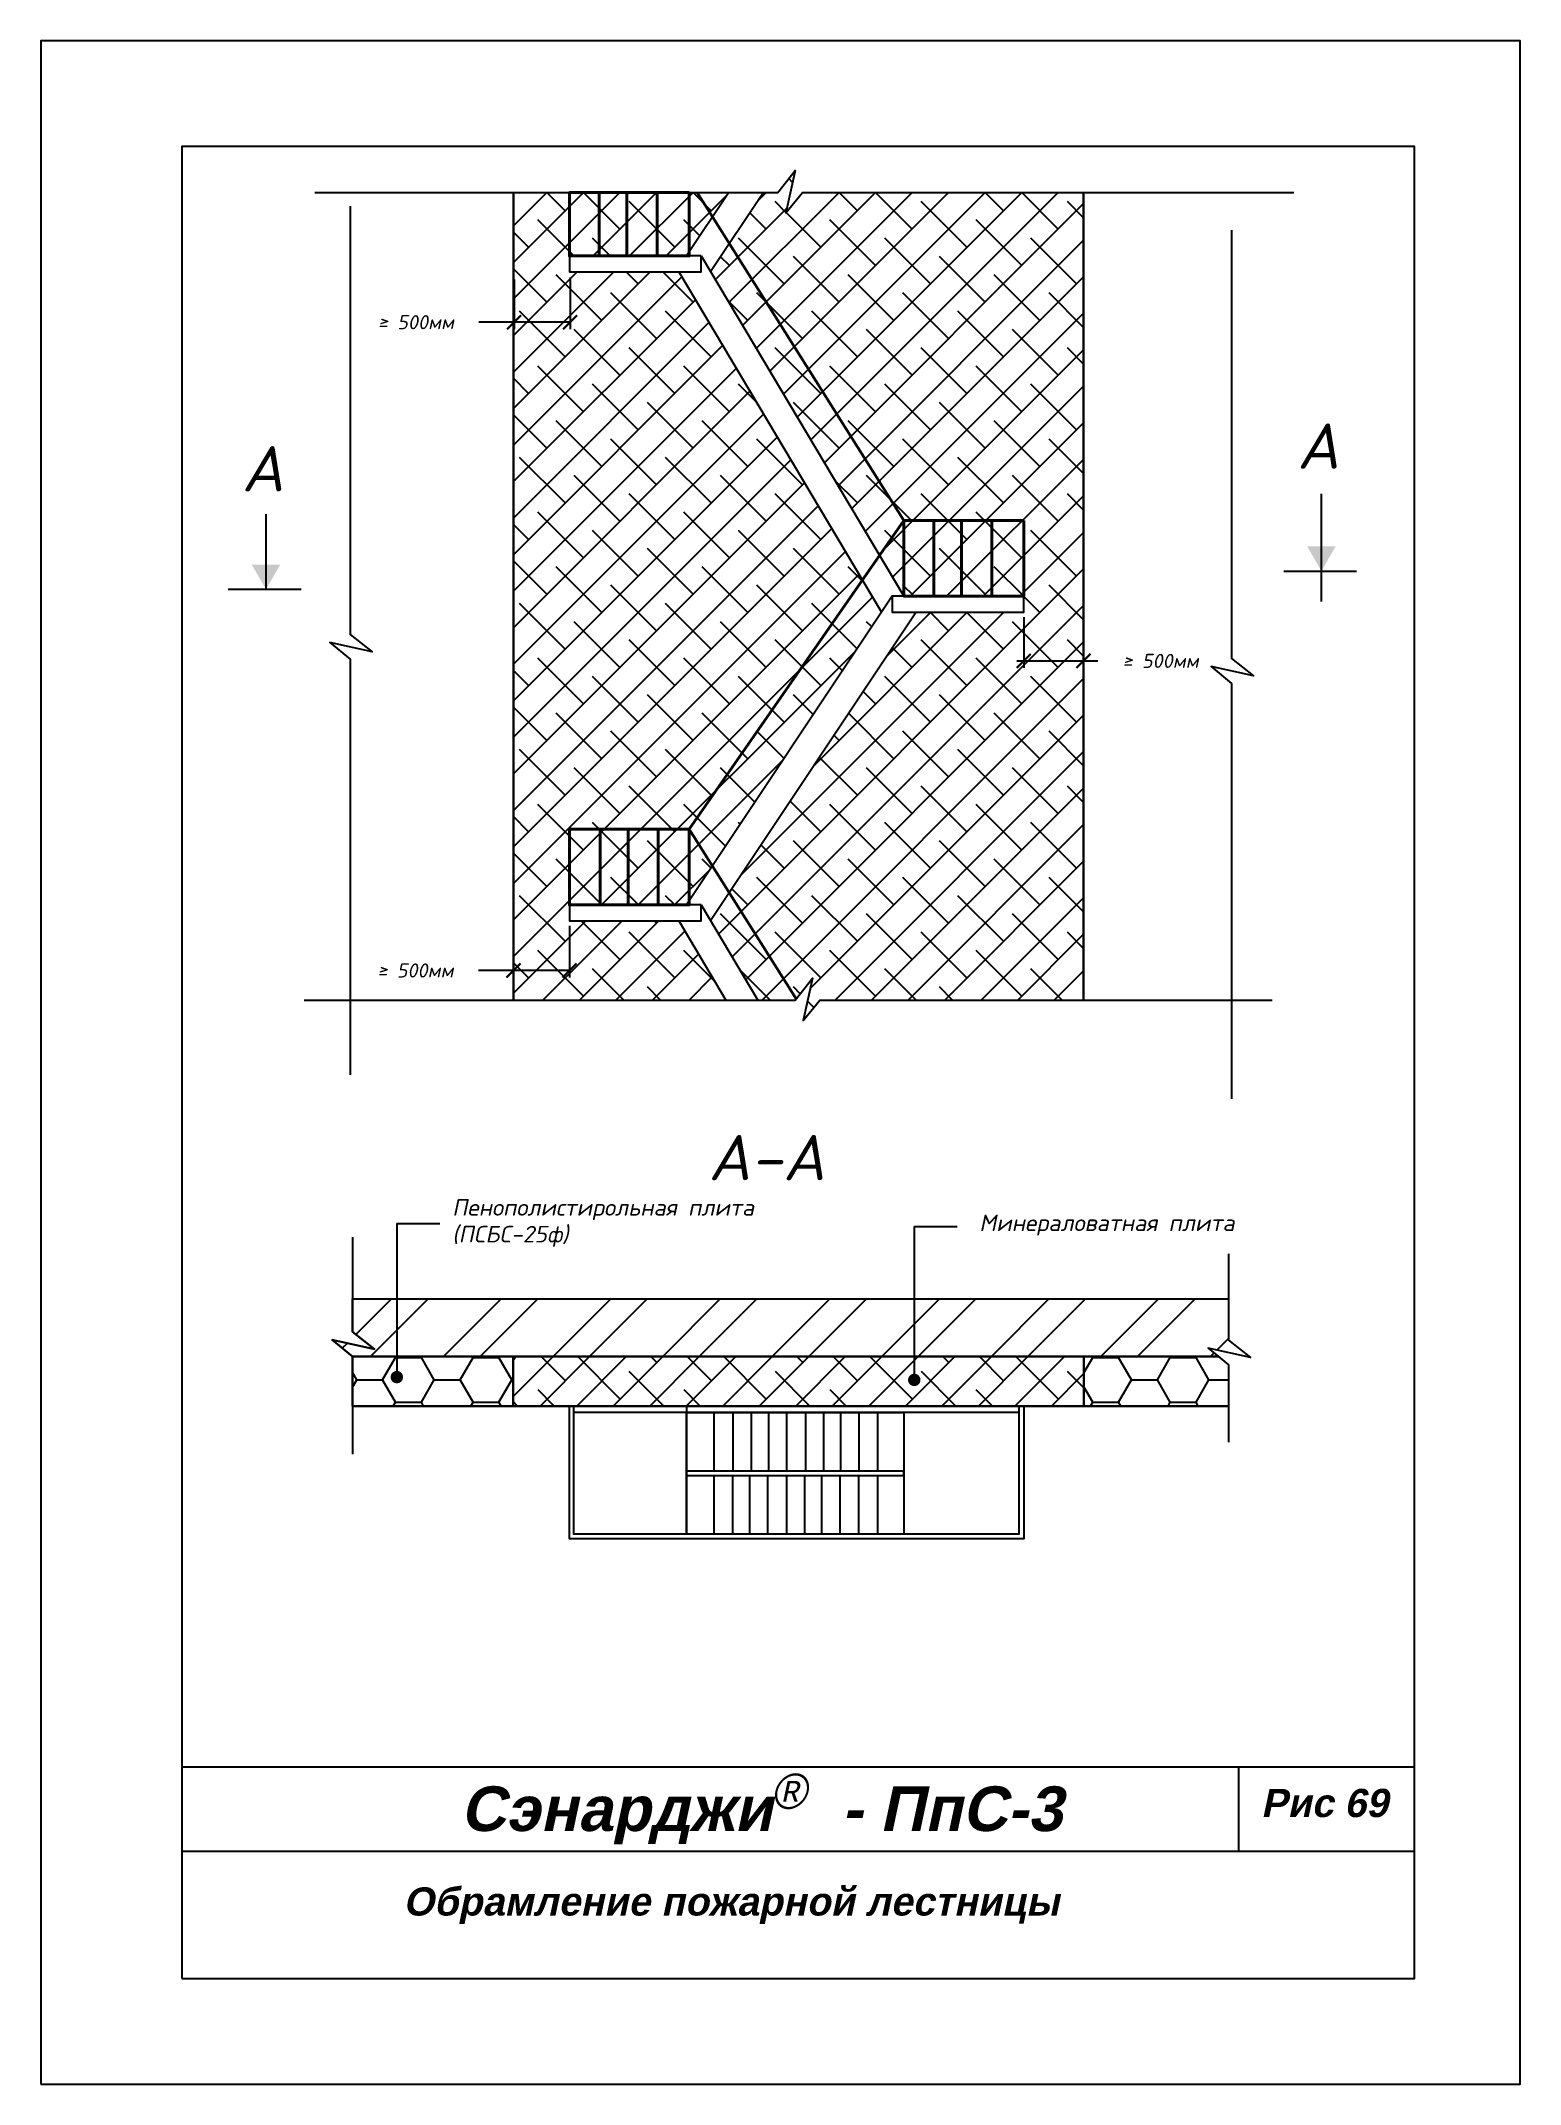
# Model space of a CAD drawing. Header units: inches. Extents: x 47 to 4151, y -1120 to 1902.
# Drawn here: x 1732.3 to 1942.3, y -418.8 to -128.8 of the extents above; entities that cross this region are included whole.
import ezdxf

# ---------------------------------------------------------------- set-up
doc = ezdxf.new("R2010")
doc.units = ezdxf.units.IN
doc.header["$LTSCALE"] = 10
doc.header["$MEASUREMENT"] = 0
doc.layers.add('dim', color=160, linetype='Continuous', lineweight=15)
doc.layers.add('Layer1', color=108, linetype='Continuous', lineweight=30)
for name, color, linetype in [('DUBEL', 142, 'Continuous'), ('hatch', 240, 'Continuous'), ('ndp', 242, 'Continuous'), ('ramka', 248, 'Continuous')]:
    doc.layers.add(name, color=color, linetype=linetype)
doc.layers.add('list', color=5, linetype='Continuous', plot=False)
doc.layers.add('Вспомогательный', color=2, linetype='Continuous', plot=False)
doc.styles.add('ndp', font='ARIALBD.TTF', dxfattribs={"oblique": 12})
doc.styles.add('style2', font='romans.shx', dxfattribs={"oblique": 12})
doc.dimstyles.new('1', dxfattribs={"dimtxt": 2, "dimasz": 2, "dimexe": 1, "dimexo": 0.7, "dimgap": 2, "dimtad": 0, "dimtih": 1, "dimtoh": 1, "dimdec": 4, "dimzin": 0, "dimdsep": 46, "dimtxsty": 'style2', "dimblk": 'ARCHTICK', "dimcen": 1.5, "dimdle": 1, "dimadec": 0, "dimazin": 0, "dimtfac": 1, "dimtdec": 4, "dimtofl": 0, "dimtmove": 0, "dimatfit": 2, "dimldrblk": 'DOTSMALL', "dimfxl": 1, "dimtolj": 1, "dimtzin": 0, "dimarcsym": 0})

# ---------------------------------------------------------------- blocks, each defined once
blk = doc.blocks.new('_ArchTick')
at = {"layer": 'DUBEL', "color": 0, "const_width": 0.15}
blk.add_lwpolyline([(-0.5, -0.5), (0.5, 0.5)], dxfattribs=at)
blk = doc.blocks.new('*D351')
at = {"layer": 'Defpoints', "color": 0}
for p in [(1799.44, -254.02), (1807.38, -253.71), (1807.38, -260.76)]:
    blk.add_point(p, dxfattribs=at)
at = {"layer": 'ndp', "color": 0, "lineweight": -2}
for p, q in [((1799.44, -254.72), (1799.44, -261.76)), ((1807.38, -254.41), (1807.38, -261.76)), ((1799.44, -260.76), (1794.45, -260.76)), ((1807.38, -260.76), (1798.44, -260.76))]:
    blk.add_line(p, q, dxfattribs=at)
at = {"layer": 'ndp', "color": 0, "lineweight": -2, "xscale": 2, "yscale": 2, "zscale": 2, "rotation": 180}
blk.add_blockref('_ArchTick', (1799.44, -260.76), dxfattribs=at)
at = {"layer": 'ndp', "color": 0, "lineweight": -2, "xscale": 2, "yscale": 2, "zscale": 2}
blk.add_blockref('_ArchTick', (1807.38, -260.76), dxfattribs=at)
at = {"layer": 'ndp', "color": 0, "insert": (1785.52, -260.76), "char_height": 2, "attachment_point": 5, "style": 'style2'}
blk.add_mtext('\\A1;{\\fRomanS|b0|i0|c204|p2;≥ 500мм}', dxfattribs=at)
blk = doc.blocks.new('_DotSmall')
at = {"layer": 'DUBEL', "color": 0, "const_width": 0.5}
blk.add_lwpolyline([(-0.0625, 0, 1), (0.0625, 0, 1)], format="xyb", close=True, dxfattribs=at)
blk = doc.blocks.new('*D350')
at = {"layer": 'Defpoints', "color": 0}
for p in [(1871.87, -209.91), (1880.37, -210.03), (1880.37, -216.82)]:
    blk.add_point(p, dxfattribs=at)
at = {"layer": 'ndp', "color": 0, "lineweight": -2}
for p, q in [((1871.87, -210.61), (1871.87, -217.82)), ((1880.37, -210.73), (1880.37, -217.82)), ((1870.87, -216.82), (1880.37, -216.82)), ((1880.37, -216.82), (1882.37, -216.82))]:
    blk.add_line(p, q, dxfattribs=at)
at = {"layer": 'ndp', "color": 0, "lineweight": -2, "xscale": 2, "yscale": 2, "zscale": 2, "rotation": 180}
blk.add_blockref('_ArchTick', (1871.87, -216.82), dxfattribs=at)
at = {"layer": 'ndp', "color": 0, "lineweight": -2, "xscale": 2, "yscale": 2, "zscale": 2}
blk.add_blockref('_ArchTick', (1880.37, -216.82), dxfattribs=at)
at = {"layer": 'ndp', "color": 0, "insert": (1891.3, -216.82), "char_height": 2, "attachment_point": 5, "style": 'style2'}
blk.add_mtext('\\A1;{\\fRomanS|b0|i0|c204|p2;≥ 500мм}', dxfattribs=at)
blk = doc.blocks.new('A$C4B0B1F7E')
at = {"layer": 'hatch', "color": 1}
blk.add_line((0, 8.3), (0, 0), dxfattribs=at)
blk = doc.blocks.new('*D363')
at = {"layer": 'Defpoints', "color": 0}
for p in [(1799.51, -162.01), (1807.46, -161.7), (1807.46, -168.75)]:
    blk.add_point(p, dxfattribs=at)
at = {"layer": 'ndp', "color": 0, "lineweight": -2}
for p, q in [((1799.51, -162.71), (1799.51, -169.75)), ((1807.46, -162.4), (1807.46, -169.75)), ((1799.51, -168.75), (1794.53, -168.75)), ((1807.46, -168.75), (1798.51, -168.75))]:
    blk.add_line(p, q, dxfattribs=at)
at = {"layer": 'ndp', "color": 0, "lineweight": -2, "xscale": 2, "yscale": 2, "zscale": 2, "rotation": 180}
blk.add_blockref('_ArchTick', (1799.51, -168.75), dxfattribs=at)
at = {"layer": 'ndp', "color": 0, "lineweight": -2, "xscale": 2, "yscale": 2, "zscale": 2}
blk.add_blockref('_ArchTick', (1807.46, -168.75), dxfattribs=at)
at = {"layer": 'ndp', "color": 0, "insert": (1785.59, -168.75), "char_height": 2, "attachment_point": 5, "style": 'style2'}
blk.add_mtext('\\A1;{\\fRomanS|b0|i0|c204|p2;≥ 500мм}', dxfattribs=at)

msp = doc.modelspace()

# ---------------------------------------------------------------- hatches: boundary and pattern name
at = {"layer": 'dim'}
for points in [[(1912.112266, -200.573711), (1914.127449, -204.06411), (1916.142632, -200.573711)], [(1762.29038, -203.173491), (1764.305563, -206.66389), (1766.320745, -203.173491)]]:
    msp.add_hatch(color=1, dxfattribs=at).paths.add_polyline_path(points)
at = {"layer": 'hatch'}
h = msp.add_hatch(dxfattribs=at)
h.set_pattern_fill('ANSI38', color=1, scale=29.3275, style=0)
h.paths.add_polyline_path([(1799.438431, -150.344059), (1829.986365, -150.344059), (1823.993342, -159.338141), (1807.382543, -159.338141), (1807.382543, -161.595475), (1822.888774, -161.595475), (1851.675895, -209.912318), (1823.993342, -251.457155), (1807.382543, -251.457155), (1807.382543, -253.714489), (1822.888774, -253.714489), (1829.592355, -264.965905), (1799.438431, -264.965905)])
h.paths.add_polyline_path([(1834.910563, -150.344059), (1836.958196, -150.344059), (1839.412928, -147.229385), (1838.100767, -153.230398), (1840.472748, -150.344059), (1880.367691, -150.344059), (1880.367691, -264.965905), (1842.93525, -264.965905), (1840.563268, -267.852244), (1841.87543, -261.851231), (1839.420697, -264.965905), (1834.116993, -264.965905), (1827.413412, -253.714489), (1856.600095, -209.912316), (1871.865977, -209.912316), (1871.865977, -207.654982), (1854.855616, -207.654982), (1827.413412, -161.595475)])
h = msp.add_hatch(dxfattribs=at)
h.set_pattern_fill('ANSI32', color=1, scale=29.3275, style=0)
h.set_pattern_definition([(45, (210, 33.541), (-7.77663, 7.77663), []), (45, (215.184, 33.541), (-7.77663, 7.77663), [])])
h.paths.add_polyline_path([(1776.57595, -307.374803), (1900.948611, -307.374803), (1900.948611, -313.219675), (1904.063285, -315.674407), (1898.062273, -314.362246), (1899.512511, -315.554045), (1776.57595, -315.554045), (1773.689612, -313.182064), (1779.690624, -314.494225), (1776.57595, -312.039493)])
h = msp.add_hatch(dxfattribs=at)
h.set_pattern_fill('HONEY', color=1, scale=29.3275, style=0)
h.set_pattern_definition([(0, (210, 33.541), (5.498906, 3.174795), [3.665938, -7.331875]), (120, (210, 33.541), (-5.498906, 3.174795), [3.665937, -7.331875]), (60, (210, 33.541), (1e-08, 6.34959), [-7.331875, 3.665938])])
h.paths.add_polyline_path([(1880.400984, -315.554045), (1899.512511, -315.554045), (1900.948611, -316.734227), (1900.948611, -322.577313), (1880.400984, -322.577313)])
h.paths.add_polyline_path([(1776.57595, -315.554045), (1799.369939, -315.554045), (1799.369939, -322.577313), (1776.57595, -322.577313)])
h = msp.add_hatch(dxfattribs=at)
h.set_pattern_fill('ANSI38', color=1, scale=29.3275, style=0)
h.set_pattern_definition([(45, (210, 33.541), (-2.592209, 2.592209), []), (135, (210, 33.541), (-7.776628, 2.592209), [9.164844, -5.498906])])
h.paths.add_polyline_path([(1799.369939, -315.554045), (1880.400984, -315.554045), (1880.400984, -322.577313), (1799.369939, -322.577313)])

# ---------------------------------------------------------------- linework, layer by layer
at = {"layer": 'hatch', "color": 1}
for p, q in [((1829.986365, -150.344059), (1823.993342, -159.338141)), ((1834.910563, -150.344059), (1827.413412, -161.595475)), ((1826.068495, -159.338141), (1854.855616, -207.654982)), ((1822.888774, -161.595475), (1851.675895, -209.912318)), ((1853.180025, -207.654982), (1823.993342, -251.457155)), ((1856.600095, -209.912316), (1827.413412, -253.714489)), ((1826.068495, -251.457155), (1834.116993, -264.965905)), ((1822.888774, -253.714489), (1829.592355, -264.965905)), ((1776.57595, -307.374803), (1900.948611, -307.374803)), ((1776.57595, -315.554045), (1899.512511, -315.554045)), ((1776.57595, -322.577313), (1900.948611, -322.577313)), ((1823.993336, -323.49937), (1823.993342, -331.804203)), ((1823.993336, -323.49937), (1823.993342, -331.804203)), ((1823.993341, -323.49937), (1823.993346, -331.804203)), ((1823.993342, -322.577313), (1823.993342, -332.419054)), ((1823.993342, -323.499553), (1823.993342, -331.804203)), ((1823.993343, -323.499553), (1823.993343, -331.804203)), ((1823.993344, -323.499553), (1823.993344, -331.804203)), ((1823.995673, -323.49937), (1823.995678, -331.804203)), ((1827.884888, -323.501432), (1827.884894, -331.806264)), ((1830.568511, -323.501432), (1830.568516, -331.806264)), ((1833.198457, -323.501432), (1833.198463, -331.806264)), ((1835.613708, -323.501432), (1835.613713, -331.806264)), ((1838.189977, -323.501432), (1838.189983, -331.806264)), ((1840.8736, -323.501432), (1840.873605, -331.806264)), ((1843.449881, -323.501432), (1843.449886, -331.806264)), ((1845.865131, -323.501432), (1845.865137, -331.806264)), ((1848.441401, -323.501432), (1848.441406, -331.806264)), ((1851.125024, -323.501432), (1851.125029, -331.806264)), ((1854.855613, -323.501432), (1854.855618, -331.806264)), ((1823.993338, -332.45705), (1823.993343, -340.761883)), ((1854.855617, -331.806264), (1823.993342, -331.804203)), ((1823.993342, -332.419054), (1854.855617, -332.419054)), ((1827.877079, -332.45705), (1827.877084, -340.761883)), ((1830.507025, -332.45705), (1830.50703, -340.761883)), ((1832.922276, -332.45705), (1832.922281, -340.761883)), ((1835.498545, -332.45705), (1835.49855, -340.761883)), ((1838.182168, -332.45705), (1838.182173, -340.761883)), ((1840.758449, -332.45705), (1840.758454, -340.761883)), ((1843.173699, -332.45705), (1843.173704, -340.761883)), ((1845.749969, -332.45705), (1845.749974, -340.761883)), ((1848.433592, -332.45705), (1848.433597, -340.761883)), ((1851.11785, -332.457052), (1851.117855, -340.761885)), ((1854.855617, -332.419054), (1854.855617, -331.806264))]:
    msp.add_line(p, q, dxfattribs=at)
at = {"layer": 'hatch'}
for points in [[(1771.255333, -150.344059), (1836.958196, -150.344059), (1839.412928, -147.229385), (1838.100767, -153.230398), (1840.472748, -150.344059), (1910.227504, -150.344059)], [(1776.259869, -152.281012), (1776.259869, -213.073591), (1779.374543, -215.528323), (1773.37353, -214.216162), (1776.259869, -216.588143), (1776.259869, -275.568718)], [(1901.37332, -155.701268), (1901.37332, -216.493847), (1904.487993, -218.948579), (1898.486981, -217.636418), (1901.37332, -220.008399), (1901.37332, -278.988974)], [(1769.715477, -264.965905), (1839.420697, -264.965905), (1841.87543, -261.851231), (1840.563268, -267.852244), (1842.93525, -264.965905), (1907.147792, -264.965905)], [(1776.57595, -298.610661), (1776.57595, -312.039493), (1779.690624, -314.494225), (1773.689612, -313.182064), (1776.57595, -315.554045), (1776.57595, -329.417231)], [(1900.948611, -300.971014), (1900.948611, -313.219675), (1904.063285, -315.674407), (1898.062273, -314.362246), (1900.948611, -316.734227), (1900.948611, -327.721727)]]:
    msp.add_lwpolyline(points, dxfattribs=at)
at = {"layer": 'hatch', "color": 1}
msp.add_lwpolyline([(1799.438431, -150.344059), (1820.948797, -150.344059)], dxfattribs=at)
for points in [[(1826.068495, -159.338141), (1807.382543, -159.338141), (1807.382543, -161.595475), (1826.068495, -161.595475)], [(1871.865977, -207.654982), (1853.180025, -207.654982), (1853.180025, -209.912316), (1871.865977, -209.912316)], [(1826.068495, -251.457155), (1807.382543, -251.457155), (1807.382543, -253.714489), (1826.068495, -253.714489)], [(1807.382543, -322.577313), (1871.865977, -322.577313), (1871.865977, -341.42866), (1807.382543, -341.42866)], [(1808.015843, -322.577313), (1871.164987, -322.577313), (1871.164987, -323.499553), (1808.015843, -323.499553)], [(1808.015843, -322.577313), (1871.164987, -322.577313), (1871.164987, -340.76865), (1808.015843, -340.742448)], [(1823.993342, -323.499553), (1854.855617, -323.499553), (1854.855617, -340.761883), (1823.993342, -340.761883)], [(1823.993342, -323.499553), (1854.855617, -323.499553), (1854.855617, -340.761883), (1823.993342, -340.761883)]]:
    msp.add_lwpolyline(points, close=True, dxfattribs=at)
at = {"layer": 'Layer1', "color": 1}
for p, q in [((1799.438431, -150.344059), (1799.438431, -264.965905)), ((1880.367691, -150.344059), (1880.367691, -264.965905)), ((1854.855615, -207.654984), (1854.855615, -196.916818)), ((1854.855616, -207.654982), (1854.855616, -196.916816)), ((1871.865977, -207.654982), (1871.865977, -196.916816)), ((1799.369939, -315.554045), (1799.369939, -322.577313)), ((1880.400984, -315.554045), (1880.400984, -322.577313))]:
    msp.add_line(p, q, dxfattribs=at)
at = {"layer": 'Layer1', "color": 1, "lineweight": 40}
for p, q in [((1811.591579, -159.338139), (1811.591579, -150.344059)), ((1815.53231, -159.33814), (1815.53231, -150.344059)), ((1819.825934, -159.33814), (1819.825934, -150.344059)), ((1825.492508, -150.344059), (1854.855616, -196.916818)), ((1854.855615, -196.916816), (1824.392904, -240.718992)), ((1859.11445, -207.654983), (1859.11445, -196.916818)), ((1863.055181, -207.654984), (1863.055181, -196.916818)), ((1867.348805, -207.654984), (1867.348805, -196.916818)), ((1811.752344, -251.457153), (1811.752344, -240.718987)), ((1815.693075, -251.457154), (1815.693075, -240.718988)), ((1819.986699, -251.457154), (1819.986699, -240.718988)), ((1824.392904, -240.718992), (1839.564786, -264.783079))]:
    msp.add_line(p, q, dxfattribs=at)
for points in [[(1824.392904, -150.344059), (1807.382542, -150.344059), (1807.382542, -159.338143), (1824.392904, -159.338143)], [(1871.865977, -196.916816), (1854.855615, -196.916816), (1854.855615, -207.654982), (1871.865977, -207.654982)], [(1824.392904, -240.718992), (1807.382542, -240.718992), (1807.382542, -251.457157), (1824.392904, -251.457157)]]:
    msp.add_lwpolyline(points, close=True, dxfattribs=at)
at = {"layer": 'list'}
msp.add_lwpolyline([(1732.340122, -418.822074), (1942.340122, -418.822074), (1942.340122, -128.822074), (1732.340122, -128.822074)], close=True, dxfattribs=at)
at = {"layer": 'ndp'}
for p, q in [((1914.127449, -208.388847), (1914.127449, -193.101017)), ((1764.305563, -206.66389), (1764.305563, -195.993028)), ((1908.77338, -204.06411), (1919.124577, -204.06411)), ((1758.951494, -206.66389), (1769.302691, -206.66389)), ((1782.874413, -296.68217), (1788.97618, -296.68217)), ((1782.874413, -296.68217), (1782.874413, -318.475157)), ((1856.325277, -297.080529), (1862.427044, -297.080529)), ((1856.325277, -297.080529), (1856.325277, -318.873516))]:
    msp.add_line(p, q, dxfattribs=at)
at = {"layer": 'ndp', "const_width": 0.879825}
for points in [[(1782.434501, -318.475157, 1), (1783.314326, -318.475157, 1)], [(1855.885364, -318.873516, 1), (1856.765189, -318.873516, 1)]]:
    msp.add_lwpolyline(points, format="xyb", close=True, dxfattribs=at)
at = {"layer": 'ramka'}
for p, q in [((1927.340122, -373.822074), (1752.340122, -373.822074)), ((1902.340122, -373.822074), (1902.340122, -385.822074)), ((1927.340122, -385.822074), (1752.340122, -385.822074))]:
    msp.add_line(p, q, dxfattribs=at)
msp.add_lwpolyline([(1752.340122, -403.822074), (1927.340122, -403.822074), (1927.340122, -143.822074), (1752.340122, -143.822074)], close=True, dxfattribs=at)
at = {"layer": 'Вспомогательный', "color": 1}
for points in [[(1776.57595, -307.374803), (1900.948611, -307.374803), (1900.948611, -313.219675), (1904.063285, -315.674407), (1898.062273, -314.362246), (1899.512511, -315.554045), (1776.57595, -315.554045), (1773.689612, -313.182064), (1779.690624, -314.494225), (1776.57595, -312.039493), (1776.57595, -307.374803)], [(1776.57595, -315.554045), (1799.369939, -315.554045), (1799.369939, -322.577313), (1776.57595, -322.577313), (1776.57595, -315.554045)], [(1799.369939, -315.554045), (1880.400984, -315.554045), (1880.400984, -322.577313), (1799.369939, -322.577313), (1799.369939, -315.554045)], [(1880.400984, -315.554045), (1899.512511, -315.554045), (1900.948611, -316.734227), (1900.948611, -322.577313), (1880.400984, -322.577313), (1880.400984, -315.554045)]]:
    msp.add_lwpolyline(points, dxfattribs=at)

# ---------------------------------------------------------------- block references
at = {"layer": 'hatch', "color": 1}
msp.add_blockref('A$C4B0B1F7E', (1823.993342, -331.804203), dxfattribs=at)

# ---------------------------------------------------------------- texts
at = {"layer": 'dim', "color": 160, "char_height": 6.4282148, "attachment_point": 1, "style": 'style2'}
for s, insert, width in [('{\\C1;A}', (1910.669292, -183.121439), 9.76187766), ('{\\C1;A}', (1760.847405, -186.337338), 9.76187766), ('{\\C1;A-A}', (1827.098545, -284.098942), 25.7516111)]:
    msp.add_mtext(s, dxfattribs=dict(at, insert=insert, width=width))
at = {"layer": 'ndp', "oblique": 12}
for s, height, style, p in [('Пенополистирольная плита', 2.34619952, 'style2', (1790.729014, -295.558165)), ('Минераловатная плита', 2.34619952, 'style2', (1865.558969, -297.749508)), ('(ПСБС-25ф)', 2.3461995, 'style2', (1790.729014, -299.356774)), ('Сэнарджи    - ПпС-3 ', 6.33260053, 'ndp', (1791.916791, -382.897736)), ('Рис 69 ', 4, 'ndp', (1905.543502, -380.920023)), ('Обрамление пожарной лестницы', 4, 'ndp', (1783.786227, -394.895972))]:
    msp.add_text(s, height=height, dxfattribs=dict(at, style=style)).set_placement(p)
at = {"layer": 'ndp', "insert": (1835.979595, -374.758652), "char_height": 5, "attachment_point": 1, "style": 'style2'}
msp.add_mtext('{\\fCentury Gothic|b0|i0|c204|p32;®}', dxfattribs=at)

# ---------------------------------------------------------------- dimensions: what is measured, and where the dimension line sits
at = {"layer": 'ndp'}
for base, p1, p2, picture, middle in [((1807.455946, -168.748016), (1799.511834, -162.011443), (1807.455946, -161.703208), '*D363', (1785.59234, -168.748016)), ((1880.367691, -216.823826), (1871.865977, -209.912316), (1880.367691, -210.031479), '*D350', (1891.300556, -216.823826)), ((1807.382543, -260.759297), (1799.438431, -254.022724), (1807.382543, -253.714489), '*D351', (1785.518937, -260.759297))]:
    dim = msp.add_linear_dim(base=base, p1=p1, p2=p2, text='{\\fRomanS|b0|i0|c204|p2;≥ 500мм}', dimstyle='1', override={"dimtmove": 0}, dxfattribs=at)
    dim.commit()
    dim.dimension.update_dxf_attribs({"geometry": picture, "text_midpoint": middle, "dimtype": 160})

doc.saveas('drawing.dxf')
